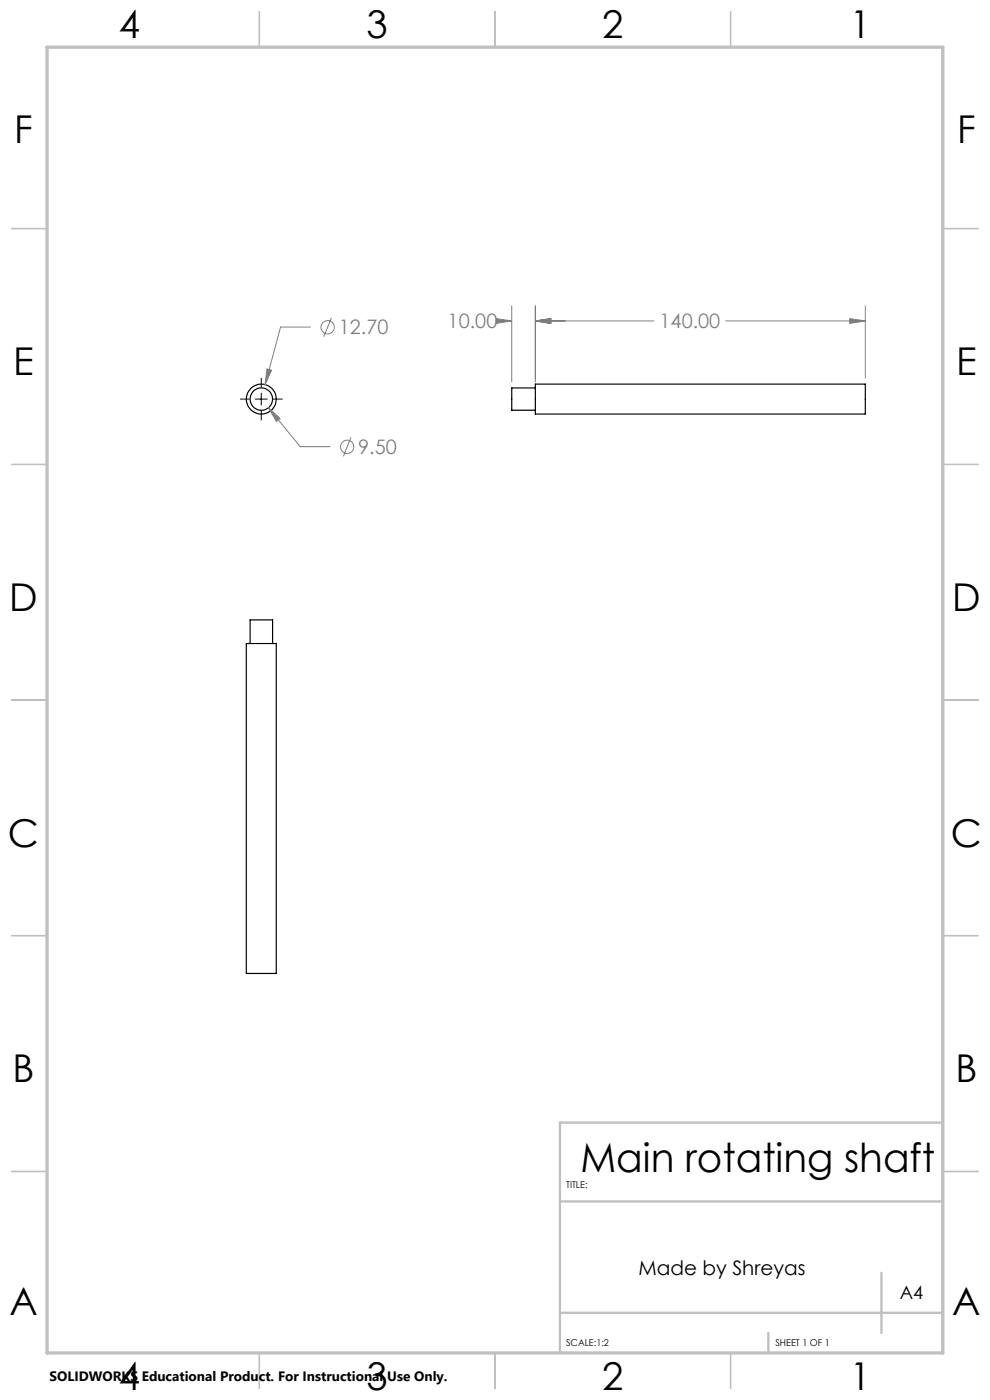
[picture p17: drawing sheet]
<svg xmlns="http://www.w3.org/2000/svg" width="210mm" height="297mm" viewBox="0 0 210 297" stroke-linecap="round" stroke-linejoin="round" font-family="sans-serif">
<defs><g id="words">
<text font-size="8.5" x="123.1" y="248.7">Main rotating shaft</text>
<g font-size="8.1">
<text x="25.2" y="8">4</text>
<text x="77.7" y="8">3</text>
<text x="127.7" y="8">2</text>
<text x="180.2" y="8">1</text>
<text x="3" y="30.4">F</text>
<text x="203" y="30.4">F</text>
<text x="2.8" y="79.6">E</text>
<text x="202.8" y="79.6">E</text>
<text x="2" y="129.6">D</text>
<text x="202" y="129.6">D</text>
<text x="1.7" y="179.6">C</text>
<text x="201.7" y="179.6">C</text>
<text x="2.7" y="229.6">B</text>
<text x="202.7" y="229.6">B</text>
<text x="2" y="278.9">A</text>
<text x="202" y="278.9">A</text>
<text x="25.2" y="295">4</text>
<text x="77.7" y="295">3</text>
<text x="127.7" y="295">2</text>
<text x="180.2" y="295">1</text>
</g>
<g font-size="4.2" fill="#808080">
<text x="71.8" y="71">12.70</text>
<text x="95" y="69.7">10.00</text>
<text x="139.9" y="69.7">140.00</text>
<text x="76" y="96.3">9.50</text>
</g>
<text font-size="4.2" x="135.4" y="270.5">Made by Shreyas</text>
<text font-size="3.9" x="190.9" y="275.5">A4</text>
<text font-size="2.9" x="10.5" y="292.9">SOLIDWORKS Educational Product. For Instructional Use Only.</text>
<g font-size="2">
<text x="120.1" y="251.9">TITLE:</text>
<text x="120.1" y="285.6">SCALE:1:2</text>
<text x="164.5" y="285.6">SHEET 1 OF 1</text>
</g>
</g></defs>
<g fill="none" stroke="#000" stroke-width=".25">
<path d="M113.6 81.5h70v6.3h-70zM113.6 82.3h-5.1v4.7h5.1M52.2 136.5h6.4v70h-6.4zM53.1 136.5v-5h4.7v5"/>
<circle cx="55.4" cy="84.7" r="3.2"/>
<circle cx="55.5" cy="84.7" r="2.37"/>
</g>
<g fill="none" stroke="#808080" stroke-width=".21">
<path d="M56.6 78.3l1 .2-1.4 3.1zM65.9 69.4h-6.4l-3.3 12.2M70.3 67.4l-1.6 4M105.2 67.6l3.3 .5-3.3 .5zM106.7 68.1h1.8M108.5 64.9v16.1M113.6 68.1l3.2-.5v1zM113.6 64.9v16.1M113.6 68.1h25.1M154 68.1h29.6M180.2 67.6l3.4 .5-3.4 .5zM183.6 64.9v15.3"/>
<path d="M56.9 86.5l2.5 2.3-.8 .6zM56.9 86.5l6.8 8.3h6.3M74.4 92.8l-1.6 4"/>
<circle cx="69.5" cy="69.4" r="1.41"/>
<circle cx="73.7" cy="94.8" r="1.41"/>
</g>
<path d="M51 84.7h1.9M54.2 84.7h2.5M55.4 80.2v1.9M55.4 83.4v2.5M55.4 87.2v1.9M58 84.7h1.9" fill="none" stroke="#000" stroke-width=".21"/>
<g fill="none" stroke="#c0c0c0" stroke-width=".35">
<path d="M55 2.5v7.5M105 2.5v7.5M155 2.5v7.5M2.5 48.5h7.5M200 48.5h7.5M2.5 98.5h7.5M200 98.5h7.5M2.5 148.5h7.5M200 148.5h7.5M2.5 198.5h7.5M200 198.5h7.5M2.5 248.5h7.5"/>
<path d="M200 248.5h7.5M55 287v7.5M105 287v7.5M155 287v7.5"/>
</g>
<path d="M200 238.2h-81.2v48.8M118.8 254.9h81.2M118.8 278.5h81.2M187 270v12.8M163 282.8v4.2" fill="none" stroke="#c0c0c0" stroke-width=".5"/>
<path d="M10 10h190v277h-190z" fill="none" stroke="#c0c0c0" stroke-width=".7"/>
<path d="M56.6 78.3l-.4 3.3 1.4-3.1zM56.9 86.5l1.7 2.9 .8-.6zM180.2 67.6l3.4 .5-3.4 .5zM113.6 68.1l3.2-.5v1zM113.6 68.1l3.2-.5v1zM105.2 67.6l3.3 .5-3.3 .5z" fill="#808080"/>
<use href="#words"/>
</svg>
